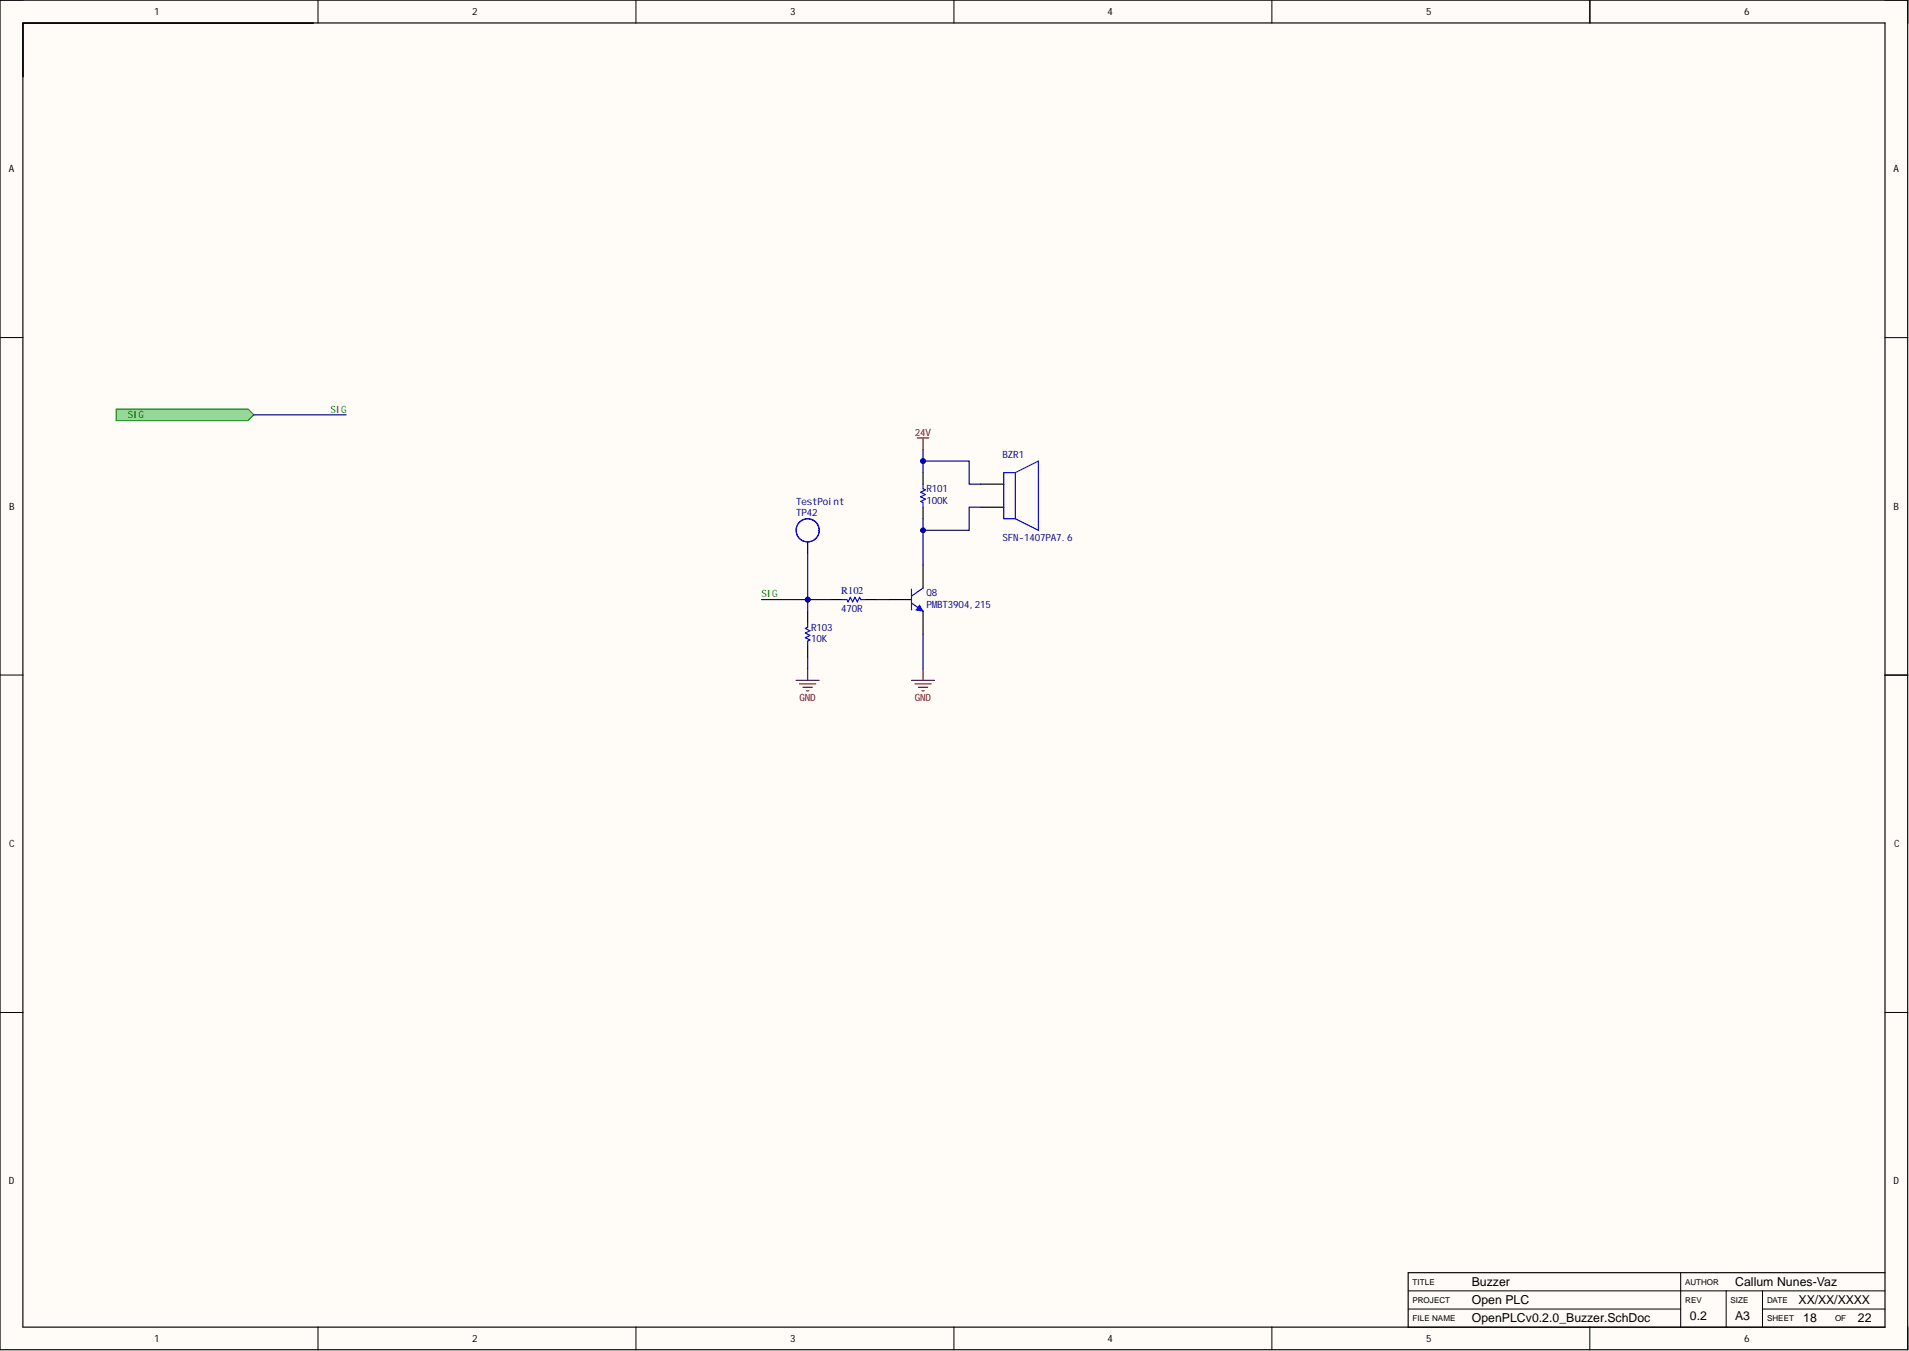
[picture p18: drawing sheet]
<svg xmlns="http://www.w3.org/2000/svg" width="420mm" height="297mm" viewBox="0 0 420 297" stroke-linecap="round" stroke-linejoin="round" font-family="sans-serif">
<defs><g id="words">
<g font-size="2.7">
<text x="323.7" y="286.7">Open PLC</text>
<text x="323.7" y="282.8">Buzzer</text>
<text x="381.6" y="282.8">Callum Nunes-Vaz</text>
<text x="395.5" y="286.7">XX/XX/XXXX</text>
<text x="323.7" y="290.7">OpenPLCv0.2.0_Buzzer.SchDoc</text>
<text x="371.6" y="290.2">0.2</text>
<text x="381.6" y="290.2">A3</text>
<text x="396.6" y="290.7">18</text>
<text x="408.6" y="290.7">22</text>
</g>
<text font-size="2.3" fill="#000080" x="185" y="130.6">R102</text>
<g font-size="2.2">
<text x="33.9" y="3.3">1</text>
<text x="103.9" y="3.3">2</text>
<text x="173.8" y="3.3">3</text>
<text x="243.6" y="3.3">4</text>
<text x="313.6" y="3.3">5</text>
<text x="383.5" y="3.3">6</text>
<text x="1.9" y="37.8">A</text>
<text x="416.4" y="37.8">A</text>
<text x="2" y="112">B</text>
<text x="416.4" y="112">B</text>
<text x="2" y="186.2">C</text>
<text x="416.5" y="186.2">C</text>
<text x="1.9" y="260.4">D</text>
<text x="416.4" y="260.4">D</text>
<text x="33.9" y="295">1</text>
<text x="103.9" y="295">2</text>
<text x="173.8" y="295">3</text>
<text x="243.6" y="295">4</text>
<text x="313.6" y="295">5</text>
<text x="383.5" y="295">6</text>
</g>
<g font-size="2.2" fill="#007800">
<text x="28.1" y="92">SIG</text>
<text x="72.6" y="90.7">SIG</text>
<text x="167.5" y="131.3">SIG</text>
</g>
<g font-size="2.2" fill="#800000">
<text x="201.2" y="95.8">24V</text>
<text x="175.8" y="154.2">GND</text>
<text x="201.2" y="154.2">GND</text>
</g>
<g font-size="2.2" fill="#000080">
<text x="220.5" y="100.6">BZR1</text>
<text x="175.1" y="113.6">TP42</text>
<text x="175.1" y="111">TestPoint</text>
<text x="203.7" y="110.8">100K</text>
<text x="203.7" y="108.2">R101</text>
<text x="220.5" y="118.9">SFN-1407PA7.6</text>
<text x="203.7" y="131.1">Q8</text>
<text x="185" y="134.6">470R</text>
<text x="203.7" y="133.6">PMT3904,215</text>
<text x="206.1" y="133.6">B</text>
<text x="178.4" y="141.2">10K</text>
<text x="178.4" y="138.7">R103</text>
</g>
<g font-size="1.8">
<text x="310.6" y="286.5">PROJECT</text>
<text x="310.6" y="282.4">TITLE</text>
<text x="370.6" y="286.5">REV</text>
<text x="370.6" y="282.4">AUTHOR</text>
<text x="380.6" y="286.5">SIZE</text>
<text x="388.6" y="286.5">DATE</text>
<text x="310.6" y="290.5">FILE NAME</text>
<text x="388.6" y="290.5">SHEET</text>
<text x="403.6" y="290.5">OF</text>
</g>
</g></defs>
<g fill="#fffcf8">
<path d="M0 0h419.6v296.8h-419.6z" fill-rule="evenodd"/>
<path d="M5.1 5.1h409.4v286.6h-409.4z" fill-rule="evenodd"/>
</g>
<g fill="none" stroke="#000" stroke-width=".22">
<path d="M0 0h5.1M69.9 0v5.1M139.8 0v5.1M209.8 0v5.1M279.7 0v5.1M349.6 0v5.1M414.5 0h5.1v5.1M0 74.2h5.1M414.5 74.2h5.1M0 148.4h5.1M414.5 148.4h5.1M0 222.6h5.1"/>
<path d="M414.5 222.6h5.1M369.6 279.8v12M69.9 291.7v5.1M139.8 291.7v5.1M209.8 291.7v5.1M279.7 291.7v5.1M309.7 291.8h104.8M309.7 287.8h59.9M309.7 283.8h104.8M349.6 291.7v5.1M379.6 283.8v8M387.6 283.8v8"/>
<path d="M387.6 287.8h26.9M419.6 291.7v5.1"/>
</g>
<path d="M0 0v296.8h419.5v-296.8h-419.5M5 5.1h63.9M349.6 0v5M195.4 131.8h5M203 124.2v5.1M203 134.4v5M414.5 148.4h5.1M414.5 279.8h-104.8v12M5 291.8v-286.8h409.5v286.8h-409.5" fill="none" stroke="#000" stroke-width=".25"/>
<path d="M200.4 132.6l2.6 1.8M200.4 129.5v4.6M203 129.3l-2.6 1.8" fill="none" stroke="#00f" stroke-width=".25"/>
<path d="M202.2 133.1l.8 1.3-1.5-.3z" fill="#00f"/>
<path d="M202.2 133.1l.8 1.3-1.5-.3z" fill="none" stroke="#00f" stroke-width=".22"/>
<path d="M201.7 96.3h2.6M203 96.3v2.5M175.1 149.6h5M175.8 150.4h3.6M176.6 151.1h2M177.4 151.9h.5M177.6 147.1v2.5M200.4 149.6h5.1M201.2 150.4h3.6M202 151.1h2M202.7 151.9h.5M203 147.1v2.5" fill="none" stroke="#800000" stroke-width=".25"/>
<path d="M203 103.9v2.5M203 111.5v2.6" fill="none" stroke="#000" stroke-width=".25"/>
<path d="M203 106.4v1.1l.5 .2-1 .5 1 .5-1 .5 1 .5-1 .6 .5 .2v1" fill="none" stroke="#00f" stroke-width=".25"/>
<path d="M25.5 89.9h29.1l1.2 1.3-1.2 1.3h-29.1z" fill-rule="evenodd" fill="#95d898"/>
<path d="M25.5 89.9h29.1l1.2 1.3-1.2 1.3h-29.1z" fill="none" stroke="#007800" stroke-width=".22"/>
<path d="M177.6 119.1v2.6M215.7 106.4h5M215.7 111.5h5M177.6 134.4v2.5M182.7 131.8h2.5M190.3 131.8h2.5M177.6 142v2.5" fill="none" stroke="#000" stroke-width=".25"/>
<g fill="none" stroke="#00f" stroke-width=".25">
<path d="M223.3 103.9h-2.6v10.2h2.6M223.3 103.9v10.2M223.3 103.9l5.1-2.5v15.2l-5.1-2.5M177.6 136.9v1l-.5 .3 1 .5-1 .5 1 .5-1 .5 1 .5-.5 .3v1M185.2 131.8h1l.3 .5 .5-1 .5 1 .5-1 .5 1 .5-1 .3 .5h1"/>
<circle cx="177.6" cy="116.6" r="2.54"/>
</g>
<path d="M55.8 91.2h20.3M167.5 131.8h10.1" fill="none" stroke="#000080" stroke-width=".25"/>
<circle cx="177.6" cy="131.8" r=".51" fill="#000080"/>
<circle cx="177.6" cy="131.8" r=".51" fill="none" stroke="#000080" stroke-width=".22"/>
<path d="M182.7 131.8h-5.1v2.6" fill="none" stroke="#000080" stroke-width=".25"/>
<circle cx="177.6" cy="131.8" r=".51" fill="#000080"/>
<circle cx="177.6" cy="131.8" r=".51" fill="none" stroke="#000080" stroke-width=".22"/>
<path d="M203 101.4h10.1v5h2.6M192.8 131.8h2.6M203 139.4v7.7M177.6 144.5v2.6" fill="none" stroke="#000080" stroke-width=".25"/>
<circle cx="203" cy="101.4" r=".51" fill="#000080"/>
<circle cx="203" cy="101.4" r=".51" fill="none" stroke="#000080" stroke-width=".22"/>
<path d="M215.7 111.5h-2.6v5.1h-10.1" fill="none" stroke="#000080" stroke-width=".25"/>
<circle cx="203" cy="116.6" r=".51" fill="#000080"/>
<circle cx="203" cy="116.6" r=".51" fill="none" stroke="#000080" stroke-width=".22"/>
<path d="M203 114.1v10.1" fill="none" stroke="#000080" stroke-width=".25"/>
<circle cx="203" cy="116.6" r=".51" fill="#000080"/>
<circle cx="203" cy="116.6" r=".51" fill="none" stroke="#000080" stroke-width=".22"/>
<path d="M203 98.8v5.1" fill="none" stroke="#000080" stroke-width=".25"/>
<circle cx="203" cy="101.4" r=".51" fill="#000080"/>
<circle cx="203" cy="101.4" r=".51" fill="none" stroke="#000080" stroke-width=".22"/>
<path d="M177.6 121.7v10.1" fill="none" stroke="#000080" stroke-width=".25"/>
<circle cx="177.6" cy="131.8" r=".51" fill="#000080"/>
<circle cx="177.6" cy="131.8" r=".51" fill="none" stroke="#000080" stroke-width=".22"/>
<use href="#words"/>
</svg>
